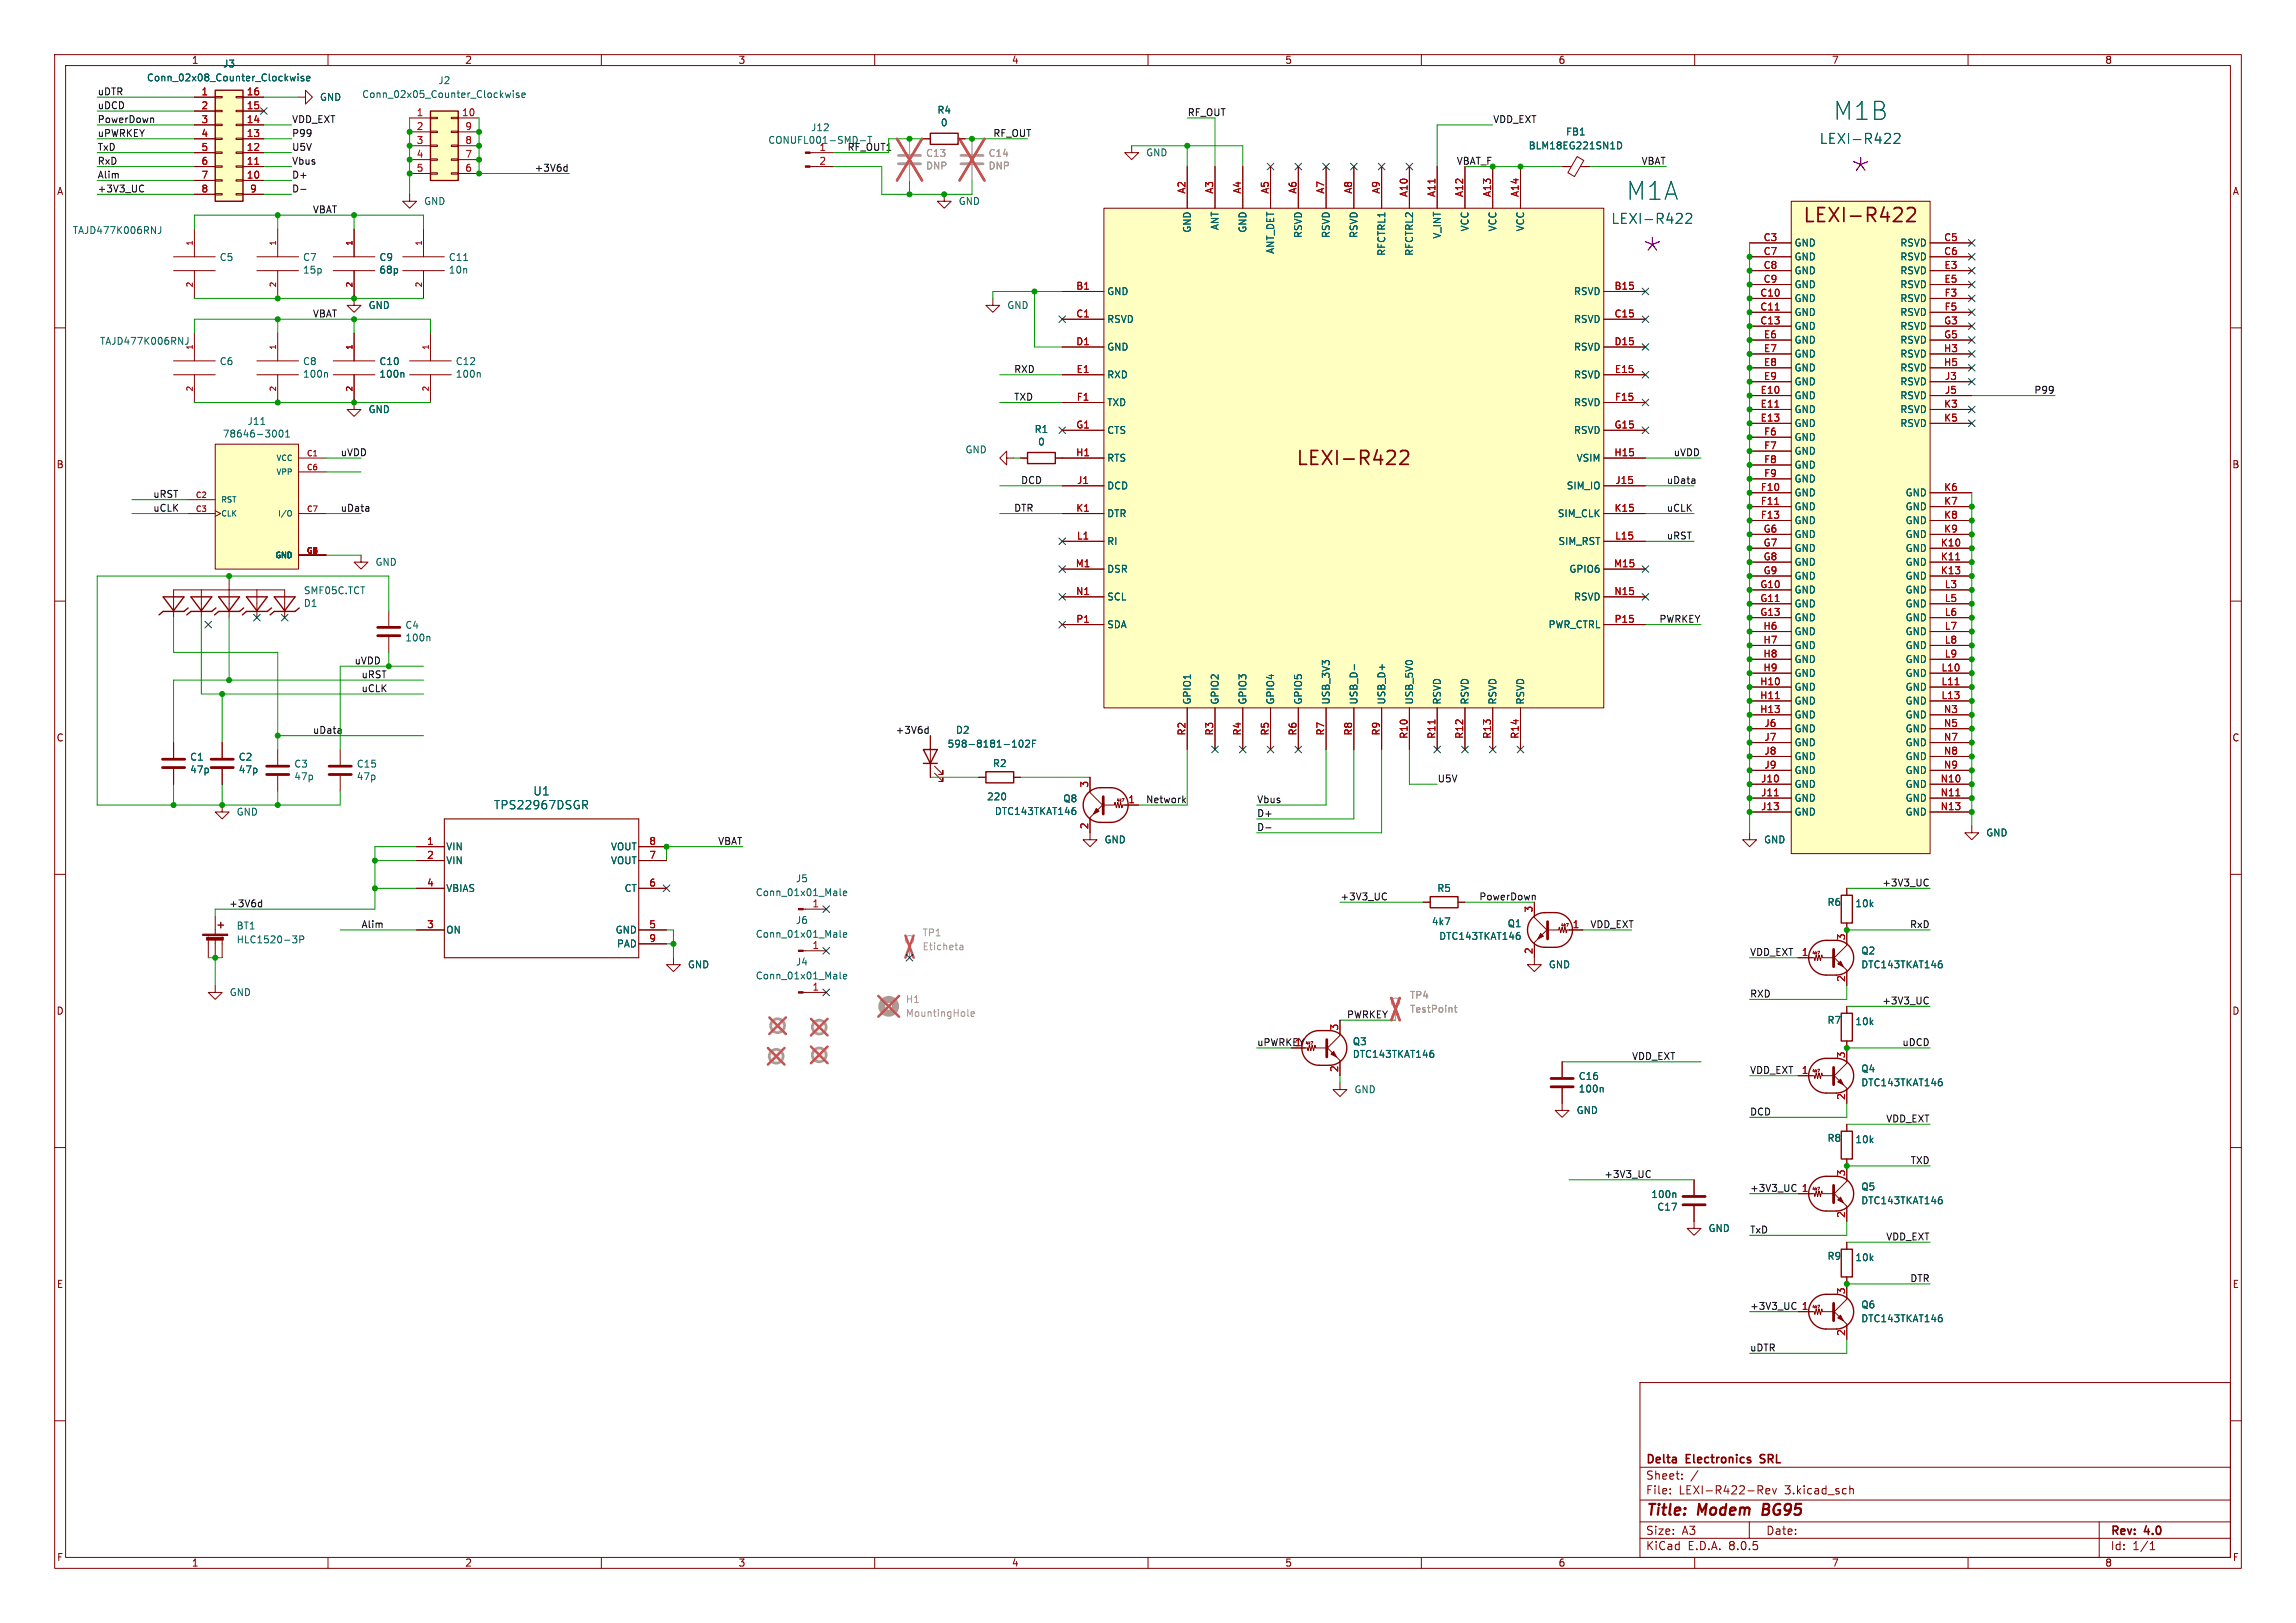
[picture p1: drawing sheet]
<svg xmlns="http://www.w3.org/2000/svg" width="420mm" height="297mm" viewBox="0 0 420 297" stroke-linecap="round" stroke-linejoin="round" font-family="sans-serif">
<defs><g id="words">
<g font-size="7.6" fill="#840084">
<text x="338.6" y="34.7">*</text>
<text x="300.5" y="49.4">*</text>
</g>
<g font-size="4.6" fill="#006464">
<text x="335.4" y="22.2">M1B</text>
<text x="297.5" y="36.8">M1A</text>
</g>
<g font-size="3.5" fill="#840000">
<text x="329.7" y="41.1">LEXI-R422</text>
<text x="237" y="85.6">LEXI-R422</text>
</g>
<g font-size="2.8" fill="#840000">
<text x="301" y="277.9">Title:</text>
<text x="310.6" y="277.9">Modem</text>
<text x="323.3" y="277.9">BG95</text>
</g>
<g font-size="2.5" fill="#006464">
<text x="332.8" y="26.5">LEXI-R422</text>
<text x="294.7" y="41.2">LEXI-R422</text>
</g>
<g font-size="2.1" fill="#006464">
<text x="90.3" y="148.3">TPS22967DSGR</text>
<text x="97.5" y="145.8">U1</text>
</g>
<g font-size="2.1" fill="#840000">
<text x="301" y="268.2">Delta</text>
<text x="308.5" y="268.2">Electronics</text>
<text x="322.7" y="268.2">SRL</text>
<text x="301" y="273.7">File:</text>
<text x="301" y="271">Sheet:</text>
<text x="307.1" y="273.7">LEXI-R422-Rev</text>
<text x="326.5" y="273.7">3.kicad_sch</text>
<text x="301" y="281.1">Size:</text>
<text x="307.6" y="281.1">A3</text>
<text x="323" y="281.1">Date:</text>
<text x="386" y="281.3">Rev:</text>
<text x="392.4" y="281.3">4.0</text>
<text x="301" y="283.9">KiCad</text>
<text x="308.7" y="283.9">E.D.A.</text>
<text x="316.3" y="283.9">8.0.5</text>
<text x="386" y="283.9">Id:</text>
<text x="390.1" y="283.9">1/1</text>
</g>
<g font-size="1.8" fill="#840000">
<text x="35" y="11.9">1</text>
<text x="85" y="11.9">2</text>
<text x="135" y="11.9">3</text>
<text x="185" y="11.9">4</text>
<text x="235" y="11.9">5</text>
<text x="285" y="11.9">6</text>
<text x="335" y="11.9">7</text>
<text x="385" y="11.9">8</text>
<text x="10.3" y="35.9">A</text>
<text x="408.3" y="35.9">A</text>
<text x="10.3" y="85.9">B</text>
<text x="408.2" y="85.9">B</text>
<text x="10.3" y="135.9">C</text>
<text x="408.2" y="135.9">C</text>
<text x="10.3" y="185.9">D</text>
<text x="408.2" y="185.9">D</text>
<text x="229.9" y="191.5">uPWRKEY</text>
<text x="10.3" y="235.9">E</text>
<text x="408.3" y="235.9">E</text>
<text x="10.3" y="285.9">F</text>
<text x="35" y="286.9">1</text>
<text x="85" y="286.9">2</text>
<text x="135" y="286.9">3</text>
<text x="185" y="286.9">4</text>
<text x="235" y="286.9">5</text>
<text x="285" y="286.9">6</text>
<text x="335" y="286.9">7</text>
<text x="385" y="286.9">8</text>
<text x="408.3" y="285.9">F</text>
</g>
<g font-size="1.8" fill="#0f0f0f">
<text x="17.8" y="17.5">uDTR</text>
<text x="17.8" y="22.6">PowerDown</text>
<text x="17.8" y="20.1">uDCD</text>
<text x="53.3" y="22.6">VDD_EXT</text>
<text x="217.2" y="21.3">RF_OUT</text>
<text x="273" y="22.6">VDD_EXT</text>
<text x="17.8" y="27.7">TxD</text>
<text x="17.8" y="25.1">uPWRKEY</text>
<text x="53.3" y="27.7">U5V</text>
<text x="53.3" y="25.1">P99</text>
<text x="154.9" y="27.7">RF_OUT1</text>
<text x="181.6" y="25.1">RF_OUT</text>
<text x="17.8" y="35.3">+3V3_UC</text>
<text x="17.8" y="30.2">RxD</text>
<text x="17.8" y="32.8">Alim</text>
<text x="53.3" y="32.8">D+</text>
<text x="53.3" y="35.3">D-</text>
<text x="53.3" y="30.2">Vbus</text>
<text x="97.7" y="31.5">+3V6d</text>
<text x="300.2" y="30.2">VBAT</text>
<text x="57.1" y="39.1">VBAT</text>
<text x="57.1" y="58.2">VBAT</text>
<text x="185.4" y="68.3">RXD</text>
<text x="185.4" y="73.4">TXD</text>
<text x="372" y="72.1">P99</text>
<text x="62.2" y="83.6">uVDD</text>
<text x="306.1" y="83.6">uVDD</text>
<text x="186.7" y="88.6">DCD</text>
<text x="304.8" y="88.6">uData</text>
<text x="27.9" y="93.7">uCLK</text>
<text x="27.9" y="91.2">uRST</text>
<text x="62.2" y="93.7">uData</text>
<text x="185.4" y="93.7">DTR</text>
<text x="304.8" y="93.7">uCLK</text>
<text x="304.8" y="98.8">uRST</text>
<text x="303.4" y="114">PWRKEY</text>
<text x="64.8" y="121.7">uVDD</text>
<text x="66" y="124.2">uRST</text>
<text x="66" y="126.7">uCLK</text>
<text x="57.1" y="134.4">uData</text>
<text x="163.7" y="134.4">+3V6d</text>
<text x="262.9" y="143.2">U5V</text>
<text x="209.5" y="147.1">Network</text>
<text x="229.9" y="147.1">Vbus</text>
<text x="229.9" y="149.6">D+</text>
<text x="131.3" y="154.7">VBAT</text>
<text x="229.9" y="152.1">D-</text>
<text x="41.8" y="166.1">+3V6d</text>
<text x="245.1" y="164.8">+3V3_UC</text>
<text x="270.5" y="164.8">PowerDown</text>
<text x="344.2" y="162.3">+3V3_UC</text>
<text x="66" y="169.9">Alim</text>
<text x="290.8" y="169.9">VDD_EXT</text>
<text x="349.3" y="169.9">RxD</text>
<text x="320" y="175">VDD_EXT</text>
<text x="320" y="182.6">RXD</text>
<text x="344.2" y="183.9">+3V3_UC</text>
<text x="246.3" y="186.4">PWRKEY</text>
<text x="347.9" y="191.5">uDCD</text>
<text x="298.4" y="194">VDD_EXT</text>
<text x="320" y="196.6">VDD_EXT</text>
<text x="320" y="204.2">DCD</text>
<text x="344.9" y="205.5">VDD_EXT</text>
<text x="293.4" y="215.6">+3V3_UC</text>
<text x="349.4" y="213.1">TXD</text>
<text x="320" y="218.2">+3V3_UC</text>
<text x="320" y="225.8">TxD</text>
<text x="344.9" y="227.1">VDD_EXT</text>
<text x="320" y="239.8">+3V3_UC</text>
<text x="349.3" y="234.7">DTR</text>
<text x="320" y="247.4">uDTR</text>
</g>
<g font-size="1.8" fill="#006464">
<text x="26.8" y="15.1">Conn_02x08_Counter_Clockwise</text>
<text x="40.7" y="12.5">J3</text>
<text x="80.1" y="15.6">J2</text>
<text x="58.4" y="18.6">GND</text>
<text x="66.2" y="18.1">Conn_02x05_Counter_Clockwise</text>
<text x="171.4" y="21">R4</text>
<text x="172" y="23.3">0</text>
<text x="140.4" y="26.5">CONUFL001-SMD-T</text>
<text x="148.3" y="24.2">J12</text>
<text x="149.8" y="27.7">1</text>
<text x="209.6" y="28.8">GND</text>
<text x="279.5" y="27.5">BLM18EG221SN1D</text>
<text x="286.4" y="25">FB1</text>
<text x="77.5" y="37.7">GND</text>
<text x="175.3" y="37.7">GND</text>
<text x="13.2" y="43">TAJD477K006RNJ</text>
<text x="40.1" y="48">C5</text>
<text x="55.3" y="48">C7</text>
<text x="69.3" y="48">C9</text>
<text x="82" y="48">C11</text>
<text x="218" y="42.7" transform="rotate(-90 218 42.7)">GND</text>
<text x="223.1" y="42.2" transform="rotate(-90 223.1 42.2)">ANT</text>
<text x="228.2" y="42.7" transform="rotate(-90 228.2 42.7)">GND</text>
<text x="233.3" y="46.6" transform="rotate(-90 233.3 46.6)">ANT_DET</text>
<text x="238.4" y="43.6" transform="rotate(-90 238.4 43.6)">RSVD</text>
<text x="243.4" y="43.6" transform="rotate(-90 243.4 43.6)">RSVD</text>
<text x="248.5" y="43.6" transform="rotate(-90 248.5 43.6)">RSVD</text>
<text x="253.6" y="46.9" transform="rotate(-90 253.6 46.9)">RFCTRL1</text>
<text x="258.7" y="46.9" transform="rotate(-90 258.7 46.9)">RFCTRL2</text>
<text x="263.8" y="43.8" transform="rotate(-90 263.8 43.8)">V_INT</text>
<text x="268.8" y="42.4" transform="rotate(-90 268.8 42.4)">VCC</text>
<text x="273.9" y="42.4" transform="rotate(-90 273.9 42.4)">VCC</text>
<text x="279" y="42.4" transform="rotate(-90 279 42.4)">VCC</text>
<text x="328.2" y="45.3">GND</text>
<text x="328.2" y="47.9">GND</text>
<text x="347.5" y="45.3">RSVD</text>
<text x="347.5" y="47.9">RSVD</text>
<text x="55.3" y="50.3">15p</text>
<text x="69.3" y="50.3">68p</text>
<text x="82" y="50.3">10n</text>
<text x="328.2" y="50.4">GND</text>
<text x="328.2" y="52.9">GND</text>
<text x="347.5" y="50.4">RSVD</text>
<text x="347.5" y="52.9">RSVD</text>
<text x="67.3" y="56.7">GND</text>
<text x="184.2" y="56.7">GND</text>
<text x="202.4" y="54.2">GND</text>
<text x="202.4" y="59.3">RSVD</text>
<text x="287.8" y="54.2">RSVD</text>
<text x="287.8" y="59.3">RSVD</text>
<text x="328.2" y="55.5">GND</text>
<text x="328.2" y="58">GND</text>
<text x="347.5" y="55.5">RSVD</text>
<text x="347.5" y="58">RSVD</text>
<text x="18.2" y="63.3">TAJD477K006RNJ</text>
<text x="202.4" y="64.4">GND</text>
<text x="287.8" y="64.4">RSVD</text>
<text x="328.2" y="60.6">GND</text>
<text x="328.2" y="63.1">GND</text>
<text x="328.2" y="65.6">GND</text>
<text x="347.5" y="60.6">RSVD</text>
<text x="347.5" y="63.1">RSVD</text>
<text x="347.5" y="65.6">RSVD</text>
<text x="40.1" y="67">C6</text>
<text x="55.3" y="67">C8</text>
<text x="55.3" y="69.3">100n</text>
<text x="69.3" y="69.3">100n</text>
<text x="69.3" y="67">C10</text>
<text x="83.3" y="69.3">100n</text>
<text x="83.3" y="67">C12</text>
<text x="202.4" y="69.4">RXD</text>
<text x="287.8" y="69.4">RSVD</text>
<text x="328.2" y="68.2">GND</text>
<text x="328.2" y="70.7">GND</text>
<text x="347.5" y="68.2">RSVD</text>
<text x="347.5" y="70.7">RSVD</text>
<text x="45.2" y="78">J11</text>
<text x="67.3" y="75.8">GND</text>
<text x="202.4" y="74.5">TXD</text>
<text x="287.8" y="74.5">RSVD</text>
<text x="328.2" y="73.3">GND</text>
<text x="328.2" y="75.8">GND</text>
<text x="347.5" y="73.3">RSVD</text>
<text x="347.5" y="75.8">RSVD</text>
<text x="40.7" y="80.3">78646-3001</text>
<text x="176.5" y="83.2">GND</text>
<text x="189.2" y="79.4">R1</text>
<text x="189.8" y="81.7">0</text>
<text x="202.4" y="79.6">CTS</text>
<text x="287.8" y="79.6">RSVD</text>
<text x="328.2" y="78.3">GND</text>
<text x="328.2" y="80.9">GND</text>
<text x="328.2" y="83.4">GND</text>
<text x="347.5" y="78.3">RSVD</text>
<text x="202.4" y="84.7">RTS</text>
<text x="202.4" y="89.8">DCD</text>
<text x="286.5" y="89.8">SIM_IO</text>
<text x="288.3" y="84.7">VSIM</text>
<text x="328.2" y="86">GND</text>
<text x="328.2" y="88.5">GND</text>
<text x="202.4" y="94.8">DTR</text>
<text x="284.9" y="94.8">SIM_CLK</text>
<text x="328.2" y="91">GND</text>
<text x="328.2" y="93.6">GND</text>
<text x="348.5" y="91">GND</text>
<text x="348.5" y="93.6">GND</text>
<text x="202.4" y="99.9">RI</text>
<text x="285" y="99.9">SIM_RST</text>
<text x="328.2" y="96.1">GND</text>
<text x="328.2" y="98.7">GND</text>
<text x="328.2" y="101.2">GND</text>
<text x="348.5" y="101.2">GND</text>
<text x="348.5" y="96.1">GND</text>
<text x="348.5" y="98.7">GND</text>
<text x="68.6" y="103.7">GND</text>
<text x="202.4" y="105">DSR</text>
<text x="287" y="105">GPIO6</text>
<text x="328.2" y="103.7">GND</text>
<text x="328.2" y="106.3">GND</text>
<text x="348.5" y="103.7">GND</text>
<text x="348.5" y="106.3">GND</text>
<text x="55.5" y="111.3">D1</text>
<text x="55.5" y="108.9">SMF05C.TCT</text>
<text x="202.4" y="110.1">SCL</text>
<text x="287.8" y="110.1">RSVD</text>
<text x="328.2" y="108.8">GND</text>
<text x="328.2" y="111.4">GND</text>
<text x="328.2" y="113.9">GND</text>
<text x="348.5" y="108.8">GND</text>
<text x="348.5" y="111.4">GND</text>
<text x="348.5" y="113.9">GND</text>
<text x="74.1" y="115.3">C4</text>
<text x="74.1" y="117.6">100n</text>
<text x="202.4" y="115.2">SDA</text>
<text x="283.2" y="115.2">PWR_CTRL</text>
<text x="328.2" y="116.4">GND</text>
<text x="328.2" y="119">GND</text>
<text x="348.5" y="116.4">GND</text>
<text x="348.5" y="119">GND</text>
<text x="328.2" y="121.5">GND</text>
<text x="328.2" y="124.1">GND</text>
<text x="348.5" y="124.1">GND</text>
<text x="348.5" y="121.5">GND</text>
<text x="218" y="129" transform="rotate(-90 218 129)">GPIO1</text>
<text x="223.1" y="129" transform="rotate(-90 223.1 129)">GPIO2</text>
<text x="228.2" y="129" transform="rotate(-90 228.2 129)">GPIO3</text>
<text x="233.3" y="129" transform="rotate(-90 233.3 129)">GPIO4</text>
<text x="238.4" y="129" transform="rotate(-90 238.4 129)">GPIO5</text>
<text x="243.4" y="129" transform="rotate(-90 243.4 129)">USB_3V3</text>
<text x="248.5" y="129" transform="rotate(-90 248.5 129)">USB_D-</text>
<text x="253.6" y="129" transform="rotate(-90 253.6 129)">USB_D+</text>
<text x="258.7" y="129" transform="rotate(-90 258.7 129)">USB_5V0</text>
<text x="263.8" y="129" transform="rotate(-90 263.8 129)">RSVD</text>
<text x="268.8" y="129" transform="rotate(-90 268.8 129)">RSVD</text>
<text x="273.9" y="129" transform="rotate(-90 273.9 129)">RSVD</text>
<text x="279" y="129" transform="rotate(-90 279 129)">RSVD</text>
<text x="328.2" y="126.6">GND</text>
<text x="328.2" y="129.1">GND</text>
<text x="328.2" y="131.7">GND</text>
<text x="348.5" y="126.6">GND</text>
<text x="348.5" y="129.1">GND</text>
<text x="348.5" y="131.7">GND</text>
<text x="173.2" y="137">598-8181-102F</text>
<text x="174.8" y="134.5">D2</text>
<text x="328.2" y="134.2">GND</text>
<text x="328.2" y="136.8">GND</text>
<text x="348.5" y="134.2">GND</text>
<text x="348.5" y="136.8">GND</text>
<text x="34.7" y="139.4">C1</text>
<text x="34.7" y="141.7">47p</text>
<text x="43.6" y="139.4">C2</text>
<text x="43.6" y="141.7">47p</text>
<text x="53.7" y="140.7">C3</text>
<text x="53.7" y="143">47p</text>
<text x="65.2" y="140.7">C15</text>
<text x="65.2" y="143">47p</text>
<text x="181.5" y="140.6">R2</text>
<text x="328.2" y="139.3">GND</text>
<text x="328.2" y="141.8">GND</text>
<text x="348.5" y="139.3">GND</text>
<text x="348.5" y="141.8">GND</text>
<text x="43.2" y="149.5">GND</text>
<text x="180.5" y="146.7">220</text>
<text x="181.9" y="149.3">DTC143TKAT146</text>
<text x="194.4" y="147">Q8</text>
<text x="328.2" y="144.4">GND</text>
<text x="328.2" y="146.9">GND</text>
<text x="328.2" y="149.5">GND</text>
<text x="348.5" y="144.4">GND</text>
<text x="348.5" y="146.9">GND</text>
<text x="348.5" y="149.5">GND</text>
<text x="81.5" y="155.8">VIN</text>
<text x="111.7" y="155.8">VOUT</text>
<text x="201.9" y="154.5">GND</text>
<text x="322.6" y="154.5">GND</text>
<text x="363.2" y="153.3">GND</text>
<text x="81.5" y="158.3">VIN</text>
<text x="111.7" y="158.3">VOUT</text>
<text x="145.5" y="161.6">J5</text>
<text x="81.5" y="163.4">VBIAS</text>
<text x="114.1" y="163.4">CT</text>
<text x="138.1" y="164.2">Conn_01x01_Male</text>
<text x="262.8" y="163.4">R5</text>
<text x="334.2" y="166">R6</text>
<text x="339.3" y="166.2">10k</text>
<text x="43.2" y="170.3">BT1</text>
<text x="43.2" y="172.8">HLC1520-3P</text>
<text x="81.5" y="171">ON</text>
<text x="112.5" y="171">GND</text>
<text x="112.8" y="173.6">PAD</text>
<text x="138.1" y="171.8">Conn_01x01_Male</text>
<text x="145.5" y="169.3">J6</text>
<text x="261.8" y="169.5">4k7</text>
<text x="263.2" y="172.2">DTC143TKAT146</text>
<text x="275.7" y="169.9">Q1</text>
<text x="125.7" y="177.4">GND</text>
<text x="138.1" y="179.4">Conn_01x01_Male</text>
<text x="145.5" y="176.9">J4</text>
<text x="283.2" y="177.4">GND</text>
<text x="340.4" y="174.9">Q2</text>
<text x="340.4" y="177.4">DTC143TKAT146</text>
<text x="41.9" y="182.5">GND</text>
<text x="247.4" y="191.5">Q3</text>
<text x="334.2" y="187.6">R7</text>
<text x="339.3" y="187.8">10k</text>
<text x="247.4" y="193.8">DTC143TKAT146</text>
<text x="288.7" y="197.8">C16</text>
<text x="340.4" y="196.4">Q4</text>
<text x="247.7" y="200.3">GND</text>
<text x="288.7" y="200.1">100n</text>
<text x="340.4" y="199">DTC143TKAT146</text>
<text x="288.3" y="204.1">GND</text>
<text x="334.2" y="209.1">R8</text>
<text x="339.3" y="209.4">10k</text>
<text x="302" y="219.4">100n</text>
<text x="303.1" y="221.7">C17</text>
<text x="340.4" y="218">Q5</text>
<text x="340.4" y="220.6">DTC143TKAT146</text>
<text x="312.4" y="225.7">GND</text>
<text x="334.2" y="230.7">R9</text>
<text x="339.3" y="231">10k</text>
<text x="340.4" y="239.6">Q6</text>
<text x="340.4" y="242.2">DTC143TKAT146</text>
</g>
<g font-size="1.8" fill="#a90000">
<text x="36.8" y="17.5">1</text>
<text x="45" y="17.5">16</text>
<text x="36.8" y="20.1">2</text>
<text x="36.8" y="22.6">3</text>
<text x="45" y="22.6">14</text>
<text x="45" y="20.1">15</text>
<text x="76.1" y="21.3">1</text>
<text x="76.1" y="23.9">2</text>
<text x="84.4" y="21.3">10</text>
<text x="85" y="23.9">9</text>
<text x="36.8" y="25.1">4</text>
<text x="36.8" y="27.7">5</text>
<text x="45" y="27.7">12</text>
<text x="45" y="25.1">13</text>
<text x="76.1" y="26.4">3</text>
<text x="76.1" y="29">4</text>
<text x="85" y="29">7</text>
<text x="85" y="26.4">8</text>
<text x="36.8" y="30.2">6</text>
<text x="36.8" y="32.8">7</text>
<text x="36.8" y="35.3">8</text>
<text x="45" y="32.8">10</text>
<text x="45" y="30.2">11</text>
<text x="45.6" y="35.3">9</text>
<text x="76.1" y="31.5">5</text>
<text x="85" y="31.5">6</text>
<text x="149.8" y="30.2">2</text>
<text x="216.9" y="35.5" transform="rotate(-90 216.9 35.5)">A2</text>
<text x="222" y="35.5" transform="rotate(-90 222 35.5)">A3</text>
<text x="227.1" y="35.5" transform="rotate(-90 227.1 35.5)">A4</text>
<text x="232.2" y="35.5" transform="rotate(-90 232.2 35.5)">A5</text>
<text x="237.2" y="35.5" transform="rotate(-90 237.2 35.5)">A6</text>
<text x="242.3" y="35.5" transform="rotate(-90 242.3 35.5)">A7</text>
<text x="247.4" y="35.5" transform="rotate(-90 247.4 35.5)">A8</text>
<text x="252.5" y="35.5" transform="rotate(-90 252.5 35.5)">A9</text>
<text x="257.6" y="36.1" transform="rotate(-90 257.6 36.1)">A10</text>
<text x="262.6" y="36.1" transform="rotate(-90 262.6 36.1)">A11</text>
<text x="267.7" y="36.1" transform="rotate(-90 267.7 36.1)">A12</text>
<text x="272.8" y="36.1" transform="rotate(-90 272.8 36.1)">A13</text>
<text x="277.9" y="36.1" transform="rotate(-90 277.9 36.1)">A14</text>
<text x="322.5" y="44.2">C3</text>
<text x="322.5" y="46.7">C7</text>
<text x="355.5" y="44.2">C5</text>
<text x="355.5" y="46.7">C6</text>
<text x="196.8" y="53.1">B1</text>
<text x="295.2" y="53.1">B15</text>
<text x="322.5" y="49.3">C8</text>
<text x="322.5" y="51.8">C9</text>
<text x="355.6" y="49.3">E3</text>
<text x="355.6" y="51.8">E5</text>
<text x="196.8" y="58.2">C1</text>
<text x="295.2" y="58.2">C15</text>
<text x="321.9" y="54.4">C10</text>
<text x="321.9" y="56.9">C11</text>
<text x="321.9" y="59.4">C13</text>
<text x="355.5" y="59.4">G3</text>
<text x="355.6" y="54.4">F3</text>
<text x="355.6" y="56.9">F5</text>
<text x="196.8" y="63.2">D1</text>
<text x="295.2" y="63.2">D15</text>
<text x="322.6" y="62">E6</text>
<text x="322.6" y="64.5">E7</text>
<text x="355.5" y="64.5">H3</text>
<text x="355.5" y="62">G5</text>
<text x="196.8" y="68.3">E1</text>
<text x="295.3" y="68.3">E15</text>
<text x="322.6" y="67.1">E8</text>
<text x="322.6" y="69.6">E9</text>
<text x="355.5" y="67.1">H5</text>
<text x="355.7" y="69.6">J3</text>
<text x="196.9" y="73.4">F1</text>
<text x="295.3" y="73.4">F15</text>
<text x="322" y="72.1">E10</text>
<text x="322" y="74.7">E11</text>
<text x="322" y="77.2">E13</text>
<text x="355.5" y="74.7">K3</text>
<text x="355.5" y="77.2">K5</text>
<text x="355.7" y="72.1">J5</text>
<text x="196.7" y="83.6">H1</text>
<text x="196.8" y="78.5">G1</text>
<text x="295.2" y="83.6">H15</text>
<text x="295.2" y="78.5">G15</text>
<text x="322.6" y="79.8">F6</text>
<text x="322.6" y="82.3">F7</text>
<text x="196.9" y="88.6">J1</text>
<text x="295.4" y="88.6">J15</text>
<text x="322" y="89.9">F10</text>
<text x="322.6" y="84.8">F8</text>
<text x="322.6" y="87.4">F9</text>
<text x="355.5" y="89.9">K6</text>
<text x="196.8" y="93.7">K1</text>
<text x="295.2" y="93.7">K15</text>
<text x="322" y="92.5">F11</text>
<text x="322" y="95">F13</text>
<text x="355.5" y="92.5">K7</text>
<text x="355.5" y="95">K8</text>
<text x="196.9" y="98.8">L1</text>
<text x="295.4" y="98.8">L15</text>
<text x="322.5" y="97.5">G6</text>
<text x="322.5" y="100.1">G7</text>
<text x="354.9" y="100.1">K10</text>
<text x="355.5" y="97.5">K9</text>
<text x="196.7" y="103.9">M1</text>
<text x="295.1" y="103.9">M15</text>
<text x="321.9" y="107.7">G10</text>
<text x="322.5" y="102.6">G8</text>
<text x="322.5" y="105.2">G9</text>
<text x="354.9" y="102.6">K11</text>
<text x="354.9" y="105.2">K13</text>
<text x="355.7" y="107.7">L3</text>
<text x="196.7" y="109">N1</text>
<text x="295.2" y="109">N15</text>
<text x="321.9" y="110.2">G11</text>
<text x="321.9" y="112.8">G13</text>
<text x="355.7" y="110.2">L5</text>
<text x="355.7" y="112.8">L6</text>
<text x="196.8" y="114">P1</text>
<text x="295.2" y="114">P15</text>
<text x="322.5" y="115.3">H6</text>
<text x="322.5" y="117.9">H7</text>
<text x="355.7" y="115.3">L7</text>
<text x="355.7" y="117.9">L8</text>
<text x="321.9" y="125.5">H10</text>
<text x="322.5" y="120.4">H8</text>
<text x="322.5" y="122.9">H9</text>
<text x="355" y="122.9">L10</text>
<text x="355" y="125.5">L11</text>
<text x="355.7" y="120.4">L9</text>
<text x="321.9" y="128">H11</text>
<text x="321.9" y="130.6">H13</text>
<text x="355" y="128">L13</text>
<text x="355.5" y="130.6">N3</text>
<text x="216.9" y="134.7" transform="rotate(-90 216.9 134.7)">R2</text>
<text x="222" y="134.7" transform="rotate(-90 222 134.7)">R3</text>
<text x="227.1" y="134.7" transform="rotate(-90 227.1 134.7)">R4</text>
<text x="232.2" y="134.7" transform="rotate(-90 232.2 134.7)">R5</text>
<text x="237.2" y="134.7" transform="rotate(-90 237.2 134.7)">R6</text>
<text x="242.3" y="134.7" transform="rotate(-90 242.3 134.7)">R7</text>
<text x="247.4" y="134.7" transform="rotate(-90 247.4 134.7)">R8</text>
<text x="252.5" y="134.7" transform="rotate(-90 252.5 134.7)">R9</text>
<text x="257.6" y="135.3" transform="rotate(-90 257.6 135.3)">R10</text>
<text x="262.6" y="135.3" transform="rotate(-90 262.6 135.3)">R11</text>
<text x="267.7" y="135.3" transform="rotate(-90 267.7 135.3)">R12</text>
<text x="272.8" y="135.3" transform="rotate(-90 272.8 135.3)">R13</text>
<text x="277.9" y="135.3" transform="rotate(-90 277.9 135.3)">R14</text>
<text x="322.7" y="133.1">J6</text>
<text x="322.7" y="135.6">J7</text>
<text x="355.5" y="133.1">N5</text>
<text x="355.5" y="135.6">N7</text>
<text x="322.1" y="143.3">J10</text>
<text x="322.7" y="138.2">J8</text>
<text x="322.7" y="140.7">J9</text>
<text x="354.9" y="143.3">N10</text>
<text x="355.5" y="138.2">N8</text>
<text x="355.5" y="140.7">N9</text>
<text x="199.1" y="144.2" transform="rotate(-90 199.1 144.2)">3</text>
<text x="206.3" y="147.1">1</text>
<text x="322.1" y="145.8">J11</text>
<text x="322.1" y="148.3">J13</text>
<text x="354.9" y="145.8">N11</text>
<text x="354.9" y="148.3">N13</text>
<text x="78" y="154.7">1</text>
<text x="118.7" y="154.7">8</text>
<text x="199.1" y="151.8" transform="rotate(-90 199.1 151.8)">2</text>
<text x="78" y="157.2">2</text>
<text x="118.7" y="157.2">7</text>
<text x="78" y="162.3">4</text>
<text x="118.7" y="162.3">6</text>
<text x="148.5" y="166.1">1</text>
<text x="280.4" y="167.1" transform="rotate(-90 280.4 167.1)">3</text>
<text x="78" y="169.9">3</text>
<text x="118.7" y="169.9">5</text>
<text x="118.7" y="172.5">9</text>
<text x="148.5" y="173.7">1</text>
<text x="287.6" y="169.9">1</text>
<text x="337.6" y="172.2" transform="rotate(-90 337.6 172.2)">3</text>
<text x="280.4" y="174.7" transform="rotate(-90 280.4 174.7)">2</text>
<text x="329.5" y="175">1</text>
<text x="337.6" y="179.8" transform="rotate(-90 337.6 179.8)">2</text>
<text x="148.5" y="181.4">1</text>
<text x="236.8" y="191.5">1</text>
<text x="244.9" y="188.7" transform="rotate(-90 244.9 188.7)">3</text>
<text x="244.9" y="196.3" transform="rotate(-90 244.9 196.3)">2</text>
<text x="329.5" y="196.6">1</text>
<text x="337.6" y="193.7" transform="rotate(-90 337.6 193.7)">3</text>
<text x="337.6" y="201.4" transform="rotate(-90 337.6 201.4)">2</text>
<text x="337.6" y="215.3" transform="rotate(-90 337.6 215.3)">3</text>
<text x="329.5" y="218.2">1</text>
<text x="337.6" y="223" transform="rotate(-90 337.6 223)">2</text>
<text x="329.5" y="239.8">1</text>
<text x="337.6" y="236.9" transform="rotate(-90 337.6 236.9)">3</text>
<text x="337.6" y="244.5" transform="rotate(-90 337.6 244.5)">2</text>
</g>
<g font-size="1.8" fill="#989898">
<text x="169.3" y="28.9">C13</text>
<text x="180.7" y="28.9">C14</text>
<text x="169.3" y="31.2">DNP</text>
<text x="180.7" y="31.2">DNP</text>
<text x="168.7" y="171.6">TP1</text>
<text x="168.7" y="174.1">Eticheta</text>
<text x="165.6" y="183.7">H1</text>
<text x="257.8" y="183">TP4</text>
<text x="257.8" y="185.5">TestPoint</text>
<text x="165.6" y="186.3">MountingHole</text>
</g>
<text font-size="1.8" fill="#009600" x="266.4" y="30.2">VBAT_F</text>
<g font-size="1.4" fill="#a90000">
<text x="35.3" y="45.1" transform="rotate(-90 35.3 45.1)">1</text>
<text x="50.5" y="45.1" transform="rotate(-90 50.5 45.1)">1</text>
<text x="64.5" y="45.1" transform="rotate(-90 64.5 45.1)">1</text>
<text x="77.2" y="45.1" transform="rotate(-90 77.2 45.1)">1</text>
<text x="35.3" y="52.7" transform="rotate(-90 35.3 52.7)">2</text>
<text x="50.5" y="52.7" transform="rotate(-90 50.5 52.7)">2</text>
<text x="64.5" y="52.7" transform="rotate(-90 64.5 52.7)">2</text>
<text x="77.2" y="52.7" transform="rotate(-90 77.2 52.7)">2</text>
<text x="35.3" y="64.1" transform="rotate(-90 35.3 64.1)">1</text>
<text x="50.5" y="64.1" transform="rotate(-90 50.5 64.1)">1</text>
<text x="64.5" y="64.1" transform="rotate(-90 64.5 64.1)">1</text>
<text x="78.5" y="64.1" transform="rotate(-90 78.5 64.1)">1</text>
<text x="35.3" y="71.7" transform="rotate(-90 35.3 71.7)">2</text>
<text x="50.5" y="71.7" transform="rotate(-90 50.5 71.7)">2</text>
<text x="64.5" y="71.7" transform="rotate(-90 64.5 71.7)">2</text>
<text x="78.5" y="71.7" transform="rotate(-90 78.5 71.7)">2</text>
<text x="56" y="83.6">C1</text>
<text x="56" y="86.1">C6</text>
<text x="35.7" y="91.2">C2</text>
<text x="35.7" y="93.7">C3</text>
<text x="56" y="93.7">C7</text>
<text x="56" y="101.3">G1</text>
<text x="57.1" y="101.3">2</text>
</g>
<g font-size="1.4" fill="#006464">
<text x="50.4" y="84.6">VCC</text>
<text x="50.4" y="87.1">VPP</text>
<text x="40.4" y="92.2">RST</text>
<text x="40.4" y="94.7">CLK</text>
<text x="50.7" y="94.7">I/O</text>
<text x="50.2" y="102.3">GND</text>
</g>
<g font-size=".7" fill="#840000">
<text x="204.1" y="146.9">4k7</text>
<text x="285.4" y="169.8">4k7</text>
<text x="331.4" y="174.9">4k7</text>
<text x="238.7" y="191.4">4k7</text>
<text x="331.4" y="196.4">4k7</text>
<text x="331.4" y="218">4k7</text>
<text x="331.4" y="239.6">4k7</text>
</g>
</g></defs>
<g fill="none" stroke="#840000" stroke-width=".18">
<path d="M10 10h400v277h-400zM12 12h396v273h-396zM60 10v2M110 10v2M160 10v2M210 10v2M260 10v2M310 10v2M360 10v2M10 60h2M181.6 54.6v1.3h-1.3l1.3 1.3 1.3-1.3h-1.3M408 60h2"/>
<path d="M10 110h2M408 110h2M10 160h2M408 160h2M10 210h2M408 210h2M10 260h2M300 253h108v32h-108zM408 260h2M300 278.5h108M300 274.5h108M300 268.5h108"/>
<path d="M305.5 273.2v.2M305.5 272.5v.1M307.7 270.5v.2M307.7 269.8v.1M310.6 269.1l-1.3 1.9M320 278.5v3M321.9 272.7l.5 .7M322.4 272v.5M323 272.9l.7-.2v-.2l-.5-.1-.2 .2 .1 .7h.6M324.2 272.4l.4 1 .3-1M338.4 272.5l.2-.1 .3 .1 .1 .9M338.4 271.9v1.5"/>
<path d="M384 278.5v6.5M60 285v2M110 285v2M160 285v2M210 285v2M260 285v2M300 281.5h108M310 285v2M360 285v2M393.3 283.6h.9M393.3 282.5l.4-.4v1.5"/>
</g>
<path d="M322.6 275.2l-.2 2h.7" fill="none" stroke="#840000" stroke-width=".4"/>
<path d="M322 267.6l.2 .1M322 266.3v.5" fill="none" stroke="#840000" stroke-width=".3"/>
<path d="M39.4 81.3h15.2v22.8h-15.2z" fill="#ffffc2"/>
<g fill="none" stroke="#840000" stroke-width=".18">
<path d="M285.7 30.5h1.7M288.5 28.7l1.2 .7-1.7 2.9-1.2-.7zM289.1 30.5h1.7M61 49.5h7.6M61 47h7.6M64.8 41.9v5.1M64.8 49.5v5.1M73.7 49.5h7.6M73.7 47h7.6M77.5 41.9v5.1M77.5 49.5v5.1M34.3 91.4h5.1"/>
<path d="M34.3 94h5.1M39.4 81.3h15.2v22.8h-15.2zM39.4 93.5l1 .5-1 .5M54.6 83.8h5.1M54.6 94h5.1M54.6 86.4h5.1M54.6 101.6h5.1M62.2 137.2v2.8M40.6 147.3v1.3h-1.2l1.2 1.3 1.3-1.3h-1.3M62.2 142v2.8M123.2 175.3v1.2h-1.3l1.3 1.3 1.3-1.3h-1.3M146.9 166.4h4.2"/>
</g>
<path d="M295.9 26a.64 .64 0 0 1 .7 .6 .64 .64 0 0 1-.7 .6zM84.8 47.7h.7M47.7 77.7h.7M50.3 78.7a.79 .79 0 0 1 0 1.3M51.2 78.8l.1-.1a.68 .68 0 0 1 .5 .6 .68 .68 0 0 1-.5 .7l-.3-.5zM52.3 80h.7M52.3 79.1l.3-.4v1.3M52.9 93.4a.34 .34 0 0 1 .4 .4v.3a.34 .34 0 0 1-.4 .3M153.7 162.6v1.1l.2 .2M154.3 163.5l.6-.1-.1-.3h-.3l-.2 .1v.6h.5" fill="none" stroke="#006464" stroke-width=".18"/>
<g fill="#f0f0f0" stroke="#f0f0f0" stroke-width=".18">
<circle cx="142" cy="193.3" r="1.27"/>
<circle cx="142.2" cy="187.7" r="1.27"/>
<circle cx="149.9" cy="188" r="1.27"/>
</g>
<g fill="none" stroke="#a1a1a1" stroke-width=".51">
<circle cx="142" cy="193.3" r="1.27"/>
<circle cx="142.2" cy="187.7" r="1.27"/>
<circle cx="149.9" cy="188" r="1.27"/>
</g>
<path d="M165.6 171.2l1.5 4.1M167.1 171.2l-1.5 4.1M140.5 191.8l3 3M140.7 186.2l3.1 3M143.5 191.8l-3 3M143.8 186.2l-3.1 3M148.3 186.4l3.1 3.1M151.4 186.4l-3.1 3.1M160.7 182.2l3.8 3.9M164.5 182.2l-3.8 3.9" fill="none" stroke="#e65255" stroke-width=".46"/>
<circle cx="162.6" cy="184.1" r="1.27" fill="none" stroke="#a1a1a1" stroke-width="1.3"/>
<path d="M175.6 173h.5v.8M175.6 173.7h.5M176.1 173.3l-.5 .1M177 185.8l.2 .2M177.6 185.6l.6-.1v-.3h-.4l-.2 .1 .1 .6h.5" fill="none" stroke="#989898" stroke-width=".18"/>
<g fill="none" stroke="#a1a1a1" stroke-width=".18">
<path d="M166.4 172.7v2.6"/>
<circle cx="166.4" cy="172" r=".76"/>
</g>
<path d="M146 166.2h.9v.3h-.9z" fill="#840000" stroke="#840000" stroke-width=".18"/>
<path d="M60.2 141.7h4.1M60.2 140.2h4.1" fill="none" stroke="#840000" stroke-width=".51"/>
<path d="M327.7 36.8h25.4v119.4h-25.4z" fill="#ffffc2"/>
<path d="M327.7 36.8h25.4v119.4h-25.4z" fill="none" stroke="#800000" stroke-width=".18"/>
<path d="M348.9 38.2l.3-.2h.7a.69 .69 0 0 1 .3 1.1l-1.4 1.4h1.5" fill="none" stroke="#840000" stroke-width=".32"/>
<g fill="none" stroke="#840000" stroke-width=".18">
<path d="M168.9 25.4h1.3M175.3 25.4h1.2M207 26.7v1.2h-1.3l1.3 1.3 1.3-1.3h-1.3M31.7 47h7.7M31.7 49.5h7.7M35.6 41.9v5.1M35.6 49.5v5.1M320 54.6h7.7M320 57.2h7.7M320 59.7h7.7M320 44.5h7.7M320 47h7.7"/>
<path d="M320 49.5h7.7M320 52.1h7.7M353.1 54.6h7.6M353.1 57.2h7.6M353.1 59.7h7.6M353.1 44.5h7.6M353.1 47h7.6M353.1 49.5h7.6M353.1 52.1h7.6M31.7 68.6h7.7M31.7 66h7.7M35.6 61v5"/>
<path d="M35.6 68.6v5.1M320 72.4h7.7M320 74.9h7.7M320 77.5h7.7M320 62.2h7.7M320 64.8h7.7M320 67.3h7.7M320 69.9h7.7M353.1 72.4h7.6M353.1 74.9h7.6M353.1 77.5h7.6M353.1 62.2h7.6"/>
<path d="M353.1 64.8h7.6M353.1 67.3h7.6M353.1 69.9h7.6M320 90.2h7.7M320 92.7h7.7M320 95.3h7.7M320 80h7.7M320 82.6h7.7M320 85.1h7.7M320 87.6h7.7M320 97.8h7.7M353.1 90.2h7.6"/>
<path d="M353.1 92.7h7.6M353.1 95.3h7.6M353.1 97.8h7.6M66 101.6v1.3h-1.2l1.2 1.2 1.3-1.2h-1.3M320 108h7.7M320 110.5h7.7M320 113h7.7M320 100.3h7.7M320 102.9h7.7M320 105.4h7.7M320 115.6h7.7M320 118.1h7.7"/>
<path d="M353.1 108h7.6M353.1 110.5h7.6M353.1 113h7.6M353.1 100.3h7.6M353.1 102.9h7.6M353.1 105.4h7.6M353.1 115.6h7.6M353.1 118.1h7.6M31.7 135.9v2.8M50.8 137.2v2.8M320 125.7h7.7M320 128.3h7.7"/>
<path d="M320 130.8h7.7M320 120.7h7.7M320 123.2h7.7M320 133.4h7.7M320 135.9h7.7M320 138.4h7.7M353.1 125.7h7.6M353.1 128.3h7.6M353.1 130.8h7.6M353.1 120.7h7.6M353.1 123.2h7.6M353.1 133.4h7.6"/>
<path d="M353.1 135.9h7.6M353.1 138.4h7.6M31.7 140.7v2.8M50.8 142v2.8M320 152.4v1.3h-1.2l1.2 1.2 1.3-1.2h-1.3M320 143.5h7.7M320 146.1h7.7M320 148.6h7.7M320 141h7.7M353.1 143.5h7.6M353.1 146.1h7.6M353.1 148.6h7.6"/>
<path d="M353.1 141h7.6M39.4 180.3v1.3h-1.3l1.3 1.3 1.2-1.3h-1.2"/>
</g>
<path d="M324.7 56.7h.8M324.7 74.5h.7M324.6 92.3h.8M357.7 102.5h.8M324.8 127.9h.7M357.6 125.3h.8M324.6 145.6h.7M357.8 145.6h.7" fill="none" stroke="#a90000" stroke-width=".18"/>
<path d="M346.5 24.6l.3-.2 .6 .1a.49 .49 0 0 1 .1 .7l-1.1 1h1.1M29.4 41.5l-.1 1.1-.4 .1M34.4 61.7l-.1 1.1-.4 .2" fill="none" stroke="#006464" stroke-width=".18"/>
<path d="M29.7 138.9h4.1M29.7 140.5h4.1M48.8 141.7h4M48.8 140.2h4" fill="none" stroke="#840000" stroke-width=".51"/>
<path d="M164.3 30h4.1M164.3 28.4h4.1" fill="none" stroke="#a1a1a1" stroke-width=".51"/>
<path d="M166.4 25.4v2.8M166.4 30.2v2.8" fill="none" stroke="#a1a1a1" stroke-width=".18"/>
<path d="M164.1 25.4l4.6 7.6M168.7 25.4l-4.6 7.6" fill="none" stroke="#e65255" stroke-width=".46"/>
<path d="M170.2 24.4h5.1v2h-5.1z" fill="none" stroke="#840000" stroke-width=".25"/>
<path d="M201.9 38.1h91.5v91.4h-91.5z" fill="#ffffc2"/>
<path d="M201.9 38.1h91.5v91.4h-91.5z" fill="none" stroke="#800000" stroke-width=".18"/>
<path d="M256.2 82.7l.3-.3h.6a.69 .69 0 0 1 .4 1.1l-1.4 1.5h1.5" fill="none" stroke="#840000" stroke-width=".32"/>
<g fill="none" stroke="#840000" stroke-width=".18">
<path d="M54.6 17.8h1.3v1.3l1.2-1.3-1.2-1.3v1.3M148.2 30.5h4.2M148.2 27.9h4.2M172.7 35.6v1.2h-1.3l1.3 1.3 1.3-1.3h-1.3M217.2 30.5v7.6M222.2 30.5v7.6M227.3 30.5v7.6M232.4 30.5v7.6M237.5 30.5v7.6M242.6 30.5v7.6M247.6 30.5v7.6M252.7 30.5v7.6"/>
<path d="M257.8 30.5v7.6M262.9 30.5v7.6M268 30.5v7.6M273 30.5v7.6M278.1 30.5v7.6M64.8 54.6v1.3h-1.3l1.3 1.3 1.2-1.3h-1.2M194.3 53.3h7.6M194.3 58.4h7.6M293.4 53.3h7.6M293.4 58.4h7.6M47 68.6h7.6M47 66h7.6"/>
<path d="M50.8 61v5M50.8 68.6v5.1M194.3 63.5h7.6M194.3 68.6h7.6M194.3 73.7h7.6M194.3 78.7h7.6M293.4 63.5h7.6M293.4 68.6h7.6M293.4 73.7h7.6M293.4 78.7h7.6M184.1 83.8v1.3l-1.2-1.3 1.2-1.2v1.2h1.3M186.7 83.8h1.3"/>
<path d="M193 83.8h8.9M194.3 88.9h7.6M194.3 94h7.6M194.3 99.1h7.6M293.4 83.8h7.6M293.4 88.9h7.6M293.4 94h7.6M293.4 99.1h7.6M31.7 113v-5h20.4v5M36.8 108v5M41.9 105.4v7.6M47 108v5"/>
<path d="M71.1 111.8v2.8M71.1 116.6v2.8M194.3 104.1h7.6M194.3 109.2h7.6M194.3 114.3h7.6M293.4 104.1h7.6M293.4 109.2h7.6M293.4 114.3h7.6M40.6 135.9v2.8M170.2 134.6v7.6M217.2 129.5v7.7M222.2 129.5v7.7"/>
<path d="M227.3 129.5v7.7M232.4 129.5v7.7M237.5 129.5v7.7M242.6 129.5v7.7M247.6 129.5v7.7M252.7 129.5v7.7M257.8 129.5v7.7M262.9 129.5v7.7M268 129.5v7.7M273 129.5v7.7M278.1 129.5v7.7M40.6 140.7v2.8"/>
<path d="M76.2 154.9h5.1M76.2 157.5h5.1M116.8 154.9h5.1M116.8 157.5h5.1M170.9 141.5l1.6 1.5v-.8v.8h-.8M170.9 140.2l1.6 1.5v-.7v.7h-.8M179.1 142.2h1.2M185.4 142.2h1.3M199.4 142.2v2.8l2.5 2.6M201.9 147.1l-2.5 2.5v4.1h-1.3l1.3 1.2 1.3-1.2h-1.3M201.9 147.3h1.9l.2-.5 .2 1 .3-1 .2 1 .3-1 .2 1 .2-.5h2.9M204.5 146.1l-.1 .4"/>
<path d="M204.9 146.2v.5M205.3 146.2h.3l-.2 .5M38.1 171.5v3.8M39.4 167.6v3.3M39.4 172v3.3M40.6 171.5v3.8M76.2 170.2h5.1M76.2 162.6h5.1M116.8 170.2h5.1M116.8 162.6h5.1M116.8 172.7h5.1"/>
</g>
<path d="M262.5 131.7v.8" fill="none" stroke="#a90000" stroke-width=".18"/>
<g fill="none" stroke="#006464" stroke-width=".18">
<path d="M157.4 25.8h.9M158.7 25h.8M159.1 25v1.2M308.4 39.2l.3-.2 .6 .1a.49 .49 0 0 1 .1 .7l-1.1 1.1h1.1M59.7 68.2l.2 .2v.6M78.4 116.4l.2 .2v.7M185.2 136.7h.7M186.6 135.5h.1a.68 .68 0 0 1 .4 .6 .68 .68 0 0 1-.4 .6 .84 .84 0 0 1-.1-1.2zM187.6 135.6l.5-.1 .2 .3-.7 .9h.7M188.9 136.1h.4M189.5 135.5h-.6v1.2M247.7 121.6v1"/>
<path d="M106.6 146.5h.6l.3 .3-.2 .4-.7 .1M107 147.3l.5 .7M196.3 148.3h.4l.1 .2-.1 .4-.4 .1M196.4 147.8h.3M53.5 171.3h.8l-.4 .5 .3 .1 .1 .4-.2 .2h-.4M54.8 171.9h.6l.2-.2-.1-.3-.7-.1v1.2"/>
</g>
<g fill="#840000" stroke="#840000" stroke-width=".18">
<path d="M37.1 170.9h4.6v.3h-4.6z"/>
<path d="M37.8 171.5h3v.5h-3z"/>
<path d="M200.5 148l.5 .5-1 .5z"/>
<path d="M147.3 30.4h.9v.2h-.9z"/>
<path d="M147.3 27.8h.9v.3h-.9z"/>
</g>
<g fill="none" stroke="#840000" stroke-width=".25">
<path d="M188 82.8h5v2h-5zM29.8 109.2h3.9l-2 2.6zM34.4 111.3l-.7 .6h-3.9l-.7 .6M34.9 109.2h3.8l-1.9 2.6zM39.5 111.3l-.8 .6h-3.8l-.7 .6M40 109.2h3.8l-1.9 2.6zM44.6 111.3l-.8 .6h-3.8l-.8 .6M45.1 109.2h3.8l-1.9 2.6zM49.7 111.3l-.8 .6h-3.8l-.8 .6M50.2 109.2h3.8l-1.9 2.6zM54.7 111.3l-.7 .6h-3.8l-.8 .6M168.9 137.2h2.5l-1.2 2.5z"/>
<path d="M168.9 139.7h2.5M180.3 141.2h5.1v2.1h-5.1zM199.1 145.1a3.2 3.2 0 0 1 2.2-1h1.9a3.2 3.2 0 0 1 3.2 3.2 3.2 3.2 0 0 1-3.2 3.2h-1.9a3.2 3.2 0 0 1-2.9-2 3.2 3.2 0 0 1 .7-3.4zM39.9 169.3h1M40.4 168.8v1"/>
</g>
<path d="M201.8 145.8v3.2z" fill="#840000" stroke="#840000" stroke-width=".51"/>
<path d="M81.3 149.9h35.5v25.4h-35.5z" fill="none" stroke="#840000" stroke-width=".2"/>
<path d="M69.1 116.3h4.1M69.1 114.8h4.1M38.6 138.9h4.1M38.6 140.5h4.1" fill="none" stroke="#840000" stroke-width=".51"/>
<path d="M175.8 30h4M175.8 28.4h4" fill="none" stroke="#a1a1a1" stroke-width=".51"/>
<path d="M177.8 25.4v2.8M177.8 30.2v2.8" fill="none" stroke="#a1a1a1" stroke-width=".18"/>
<path d="M175.5 25.4l4.6 7.6M180.1 25.4l-4.6 7.6" fill="none" stroke="#e65255" stroke-width=".46"/>
<path d="M39.4 16.5h5v20.3h-5z" fill="#ffffc2"/>
<g fill="none" stroke="#840000" stroke-width=".18">
<path d="M35.6 17.8h3.8M39.4 17.7h1.2v.2h-1.2zM43.2 17.7h1.2v.2h-1.2zM44.4 17.8h3.9M35.6 33h3.8M35.6 30.5h3.8M35.6 27.9h3.8M35.6 25.4h3.8M35.6 22.9h3.8M35.6 20.3h3.8M35.6 35.6h3.8M39.4 35.4h1.2v.3h-1.2z"/>
<path d="M39.4 32.9h1.2v.2h-1.2zM39.4 30.4h1.2v.2h-1.2zM39.4 27.8h1.2v.3h-1.2zM39.4 25.3h1.2v.2h-1.2zM39.4 22.7h1.2v.3h-1.2zM39.4 20.2h1.2v.2h-1.2zM43.2 35.4h1.2v.3h-1.2zM43.2 32.9h1.2v.2h-1.2zM43.2 30.4h1.2v.2h-1.2zM43.2 27.8h1.2v.3h-1.2zM43.2 25.3h1.2v.2h-1.2zM43.2 22.7h1.2v.3h-1.2z"/>
<path d="M43.2 20.2h1.2v.2h-1.2zM44.4 33h3.9M44.4 30.5h3.9M44.4 27.9h3.9M44.4 25.4h3.9M44.4 22.9h3.9M44.4 20.3h3.9M44.4 35.6h3.9M74.9 35.6v1.2h-1.2l1.2 1.3 1.3-1.3h-1.3M47 49.5h7.6M47 47h7.6M50.8 41.9v5.1"/>
<path d="M50.8 49.5v5.1M61 68.6h7.6M61 66h7.6M64.8 68.6v6.3h-1.3l1.3 1.3 1.2-1.3h-1.2M64.8 61v5M74.9 68.6h7.6M74.9 66h7.6M78.7 61v5M78.7 68.6v5.1"/>
</g>
<path d="M39.4 16.5h5v20.3h-5z" fill="none" stroke="#840000" stroke-width=".25"/>
<path d="M46.6 30.1h.7" fill="none" stroke="#a90000" stroke-width=".18"/>
<path d="M54 14l-.2 .8-.2-.6M54.5 13.5v.2M54.5 14v.8M55.5 14h-.3l-.1 .1v.2l.4 .1v.3h-.4M56.1 14.4l.6-.1-.1-.3h-.3l-.2 .1 .1 .6h.4M73.7 68.2l.2 .2v.6M87.7 68.2l.1 .2v.6" fill="none" stroke="#006464" stroke-width=".18"/>
<path d="M78.7 20.3h5.1v12.7h-5.1z" fill="#ffffc2"/>
<g fill="none" stroke="#840000" stroke-width=".18">
<path d="M35.6 17.8h3.8M44.4 17.8h3.9M35.6 30.5h3.8M35.6 25.4h3.8M35.6 33h3.8M35.6 27.9h3.8M35.6 22.9h3.8M35.6 20.3h3.8M35.6 35.6h3.8M44.4 30.5h3.9M44.4 25.4h3.9M44.4 33h3.9"/>
<path d="M44.4 27.9h3.9M44.4 22.9h3.9M44.4 20.3h3.9M44.4 35.6h3.9M74.9 21.6h3.8M74.9 24.1h3.8M74.9 26.7h3.8M74.9 29.2h3.8M74.9 31.8h3.8M78.7 31.6h1.3v.3h-1.3zM78.7 29.1h1.3v.2h-1.3zM78.7 26.5h1.3v.3h-1.3z"/>
<path d="M78.7 24h1.3v.3h-1.3zM78.7 21.5h1.3v.2h-1.3zM82.5 31.6h1.3v.3h-1.3zM82.5 29.1h1.3v.2h-1.3zM82.5 26.5h1.3v.3h-1.3zM82.5 24h1.3v.3h-1.3zM82.5 21.5h1.3v.2h-1.3zM83.8 21.6h3.8M83.8 24.1h3.8M83.8 26.7h3.8M83.8 29.2h3.8M83.8 31.8h3.8"/>
<path d="M168.9 25.4h1.3M175.3 25.4h1.2M217.2 30.5v7.6M222.2 30.5v7.6M227.3 30.5v7.6M232.4 30.5v7.6M237.5 30.5v7.6M242.6 30.5v7.6M247.6 30.5v7.6M252.7 30.5v7.6M257.8 30.5v7.6M262.9 30.5v7.6"/>
<path d="M268 30.5v7.6M273 30.5v7.6M278.1 30.5v7.6M285.7 30.5h1.3M289.6 30.5h1.2M64.8 41.9v5.1M64.8 49.5v5.1M194.3 53.3h7.6M194.3 58.4h7.6M293.4 53.3h7.6M293.4 58.4h7.6M320 54.6h7.7"/>
<path d="M320 57.2h7.7M320 59.7h7.7M320 44.5h7.7M320 47h7.7M320 49.5h7.7M320 52.1h7.7M353.1 54.6h7.6M353.1 57.2h7.6M353.1 59.7h7.6M353.1 44.5h7.6M353.1 47h7.6M353.1 49.5h7.6"/>
<path d="M353.1 52.1h7.6M64.8 61v5M64.8 68.6v5.1M194.3 63.5h7.6M194.3 68.6h7.6M194.3 73.7h7.6M194.3 78.7h7.6M293.4 63.5h7.6M293.4 68.6h7.6M293.4 73.7h7.6M293.4 78.7h7.6M320 72.4h7.7"/>
<path d="M320 74.9h7.7M320 77.5h7.7M320 62.2h7.7M320 64.8h7.7M320 67.3h7.7M320 69.9h7.7M353.1 72.4h7.6M353.1 74.9h7.6M353.1 77.5h7.6M353.1 62.2h7.6M353.1 64.8h7.6M353.1 67.3h7.6"/>
<path d="M353.1 69.9h7.6M186.7 83.8h1.3M193 83.8h8.9M194.3 88.9h7.6M194.3 94h7.6M194.3 99.1h7.6M293.4 83.8h7.6M293.4 88.9h7.6M293.4 94h7.6M293.4 99.1h7.6M320 90.2h7.7M320 92.7h7.7"/>
<path d="M320 95.3h7.7M320 80h7.7M320 82.6h7.7M320 85.1h7.7M320 87.6h7.7M320 97.8h7.7M353.1 90.2h7.6M353.1 92.7h7.6M353.1 95.3h7.6M353.1 97.8h7.6M194.3 104.1h7.6M194.3 109.2h7.6"/>
<path d="M194.3 114.3h7.6M293.4 104.1h7.6M293.4 109.2h7.6M293.4 114.3h7.6M320 108h7.7M320 110.5h7.7M320 113h7.7M320 100.3h7.7M320 102.9h7.7M320 105.4h7.7M320 115.6h7.7M320 118.1h7.7"/>
<path d="M353.1 108h7.6M353.1 110.5h7.6M353.1 113h7.6M353.1 100.3h7.6M353.1 102.9h7.6M353.1 105.4h7.6M353.1 115.6h7.6M353.1 118.1h7.6M31.7 135.9v2.8M40.6 135.9v2.8M170.2 134.6v2.6M170.2 139.7v2.5"/>
<path d="M217.2 129.5v7.7M222.2 129.5v7.7M227.3 129.5v7.7M232.4 129.5v7.7M237.5 129.5v7.7M242.6 129.5v7.7M247.6 129.5v7.7M252.7 129.5v7.7M257.8 129.5v7.7M262.9 129.5v7.7M268 129.5v7.7M273 129.5v7.7"/>
<path d="M278.1 129.5v7.7M320 125.7h7.7M320 128.3h7.7M320 130.8h7.7M320 120.7h7.7M320 123.2h7.7M320 133.4h7.7M320 135.9h7.7M320 138.4h7.7M353.1 125.7h7.6M353.1 128.3h7.6M353.1 130.8h7.6"/>
<path d="M353.1 120.7h7.6M353.1 123.2h7.6M353.1 133.4h7.6M353.1 135.9h7.6M353.1 138.4h7.6M31.7 140.7v2.8M40.6 140.7v2.8M76.2 154.9h5.1M76.2 157.5h5.1M116.8 154.9h5.1M116.8 157.5h5.1M179.1 142.2h1.2"/>
<path d="M185.4 142.2h1.3M199.4 142.2v2.6M199.4 149.9v2.5M205.7 147.3h2.6M320 143.5h7.7M320 146.1h7.7M320 148.6h7.7M320 141h7.7M353.1 143.5h7.6M353.1 146.1h7.6M353.1 148.6h7.6M353.1 141h7.6"/>
<path d="M360.7 151.1v1.3h-1.3l1.3 1.3 1.2-1.3h-1.2M76.2 170.2h5.1M76.2 162.6h5.1M116.8 170.2h5.1M116.8 162.6h5.1M116.8 172.7h5.1M146.9 174h4.2M260.3 165.1h1.3M266.7 165.1h1.3M280.7 165.1v2.8l2.5 2.5M283.2 169.9l-2.5 2.6v4h-1.3l1.3 1.3 1.2-1.3h-1.2M283.2 170.2h1.9l.1-.5 .3 1 .2-1 .3 1 .3-1 .2 1 .1-.5h3"/>
<path d="M285.8 169l-.1 .3M286.2 169v.5M286.5 169h.4l-.2 .5M328.9 175.3h3l.1 .5 .2-1 .3 1 .2-1 .3 1 .2-1 .2 .5h1.9M331.8 174.1l-.2 .3M332.1 174.1v.5M332.5 174.1h.3l-.2 .5M335.3 175l2.5 2.5v2.8M337.8 162.6v1.2M337.8 168.9v4.1l-2.5 2.5M146.9 181.6h4.2M238.8 191.8h.3l.2 .5 .2-1 .3 1 .2-1 .3 1 .2-1 .2 .5h1.9"/>
<path d="M239.4 190.6v.5M239.8 190.6h.3l-.2 .5M242.6 191.5l2.5 2.6v2.8M245.1 198.1v1.3h-1.3l1.3 1.3 1.3-1.3h-1.3M245.1 186.7v2.8l-2.5 2.5M285.7 199.1v4.1h-1.2l1.2 1.3 1.3-1.3h-1.3M285.7 194.3v2.8M328.9 196.9h3l.1 .5 .2-1.1 .3 1.1 .2-1.1 .3 1.1 .2-1.1 .2 .6h1.9M331.8 195.7l-.2 .3M332.1 195.7v.5M332.5 195.7h.3l-.2 .5M335.3 196.6l2.5 2.5v2.8"/>
<path d="M337.8 184.2v1.2M337.8 190.5v4.1l-2.5 2.5M309.9 215.9v2.8M328.9 218.4h3l.1 .5 .2-1 .3 1 .2-1 .3 1 .2-1 .2 .5h1.9M331.8 217.2l-.2 .4M332.1 217.3v.5M332.5 217.3h.3l-.2 .5M335.3 218.2l2.5 2.5v2.8M337.8 205.7v1.3M337.8 212.1v4.1l-2.5 2.5M309.9 220.7v4.1h-1.3l1.3 1.3 1.2-1.3h-1.2M331.8 238.8l-.2 .4"/>
<path d="M332.1 238.9v.5M332.5 238.9h.3l-.2 .5M335.3 239.8l2.5 2.5v2.8M337.8 227.3v1.3M337.8 233.7v4l-2.5 2.6M328.9 240h3l.1 .5 .2-1 .3 1 .2-1 .3 1 .2-1 .2 .5h1.9"/>
</g>
<path d="M78.7 20.3h5.1v12.7h-5.1zM261.6 164.1h5.1v2h-5.1zM280.3 167.9a3.2 3.2 0 0 1 2.3-.9h1.9a3.2 3.2 0 0 1 3.1 3.2 3.2 3.2 0 0 1-3.1 3.2h-1.9a3.2 3.2 0 0 1-2.9-2 3.2 3.2 0 0 1 .6-3.5zM331.8 173a3.2 3.2 0 0 1 2.2-.9h1.9a3.2 3.2 0 0 1 3.2 3.2 3.2 3.2 0 0 1-3.2 3.1h-1.9a3.2 3.2 0 0 1-2.9-1.9 3.2 3.2 0 0 1 .7-3.5zM336.8 163.8h2v5.1h-2zM239.1 189.5a3.2 3.2 0 0 1 2.2-.9h1.9a3.2 3.2 0 0 1 3.2 3.2 3.2 3.2 0 0 1-3.2 3.1h-1.9a3.2 3.2 0 0 1-2.9-1.9 3.2 3.2 0 0 1 .7-3.5zM331.8 194.6a3.2 3.2 0 0 1 2.2-.9h1.9a3.2 3.2 0 0 1 3.2 3.2 3.2 3.2 0 0 1-3.2 3.1h-1.9a3.2 3.2 0 0 1-2.9-1.9 3.2 3.2 0 0 1 .7-3.5zM336.8 185.4h2v5.1h-2zM331.8 216.2a3.2 3.2 0 0 1 2.2-.9h1.9a3.2 3.2 0 0 1 3.2 3.1 3.2 3.2 0 0 1-3.2 3.2h-1.9a3.2 3.2 0 0 1-2.9-1.9 3.2 3.2 0 0 1 .7-3.5zM336.8 207h2v5.1h-2zM331.8 237.8a3.2 3.2 0 0 1 2.2-.9h1.9a3.2 3.2 0 0 1 3.2 3.1 3.2 3.2 0 0 1-3.2 3.2h-1.9a3.2 3.2 0 0 1-2.9-2 3.2 3.2 0 0 1 .7-3.4zM336.8 228.6h2v5.1h-2z" fill="none" stroke="#840000" stroke-width=".25"/>
<g fill="none" stroke="#006464" stroke-width=".18">
<path d="M54 14l-.2 .8-.2-.6M54.5 13.5v.2M54.5 14v.8M55.5 14h-.3l-.1 .1v.2l.4 .1v.3h-.4M56.1 14.4l.6-.1-.1-.3h-.3l-.2 .1 .1 .6h.4M93.4 17l-.2 .9-.3-.7M93.9 16.6v.1M93.9 17v.9M94.9 17.1l-.3-.1-.2 .2 .1 .2 .4 .1v.3h-.5M95.5 17.4l.6-.1-.1-.2-.4-.1-.1 .2v.6h.5M295.9 26a.64 .64 0 0 1 .7 .6 .64 .64 0 0 1-.7 .6zM308.4 39.2l.3-.2 .6 .1a.49 .49 0 0 1 .1 .7l-1.1 1.1h1.1"/>
<path d="M346.5 24.6l.3-.2 .6 .1a.49 .49 0 0 1 .1 .7l-1.1 1h1.1M73.7 68.2l.2 .2v.6M185.2 136.7h.7M186.6 135.5h.1a.68 .68 0 0 1 .4 .6 .68 .68 0 0 1-.4 .6 .84 .84 0 0 1-.1-1.2zM187.6 135.6l.5-.1 .2 .3-.7 .9h.7M188.9 136.1h.4M189.5 135.5h-.6v1.2M247.7 121.6v1M106.6 146.5h.6l.3 .3-.2 .4-.7 .1M107 147.3l.5 .7M196.3 148.3h.4l.1 .2-.1 .4-.4 .1M196.4 147.8h.3"/>
<path d="M153.7 170.3v1l.2 .2M153.7 177.9v1.1l.2 .1M154.3 171.1l.6-.1-.1-.3h-.3l-.2 .2v.6h.5M154.3 178.7l.6-.1-.1-.2-.3-.1-.2 .2v.6h.5M277.6 171.1h.2l.3 .3-.1 .4-.4 .1M277.7 170.6h.3M354.8 176.3h.2l.3 .3-.1 .4-.4 .1M354.9 175.8h.3M261.8 192.7h.2l.3 .2-.1 .5-.4 .1M261.9 192.2h.3M293.1 199l.2 .2v.6M354.8 197.9h.2l.3 .3-.1 .4-.4 .1"/>
<path d="M354.9 197.4h.3M306.4 218.3l.1 .2v.6M354.8 219.5h.2l.3 .2-.1 .5-.4 .1M354.9 219h.3M354.8 241.1h.2l.3 .2-.1 .5-.4 .1M354.9 240.6h.3"/>
</g>
<g fill="#840000" stroke="#840000" stroke-width=".18">
<path d="M146 173.9h.9v.2h-.9z"/>
<path d="M146 181.5h.9v.2h-.9z"/>
<path d="M243.5 192.9l.5-.5 .5 1z"/>
<path d="M336.2 176.4l.5-.5 .5 1z"/>
<path d="M281.8 170.8l.5 .5-1 .5z"/>
<path d="M336.2 219.6l.5-.5 .5 1z"/>
<path d="M336.2 241.2l.5-.5 .5 1z"/>
<path d="M336.2 198l.5-.5 .5 1z"/>
</g>
<circle cx="149.9" cy="193" r="1.27" fill="#f0f0f0" stroke="#f0f0f0" stroke-width=".18"/>
<circle cx="149.9" cy="193" r="1.27" fill="none" stroke="#a1a1a1" stroke-width=".51"/>
<path d="M164.1 25.4l4.6 7.6M168.7 25.4l-4.6 7.6M175.5 25.4l4.6 7.6M180.1 25.4l-4.6 7.6M148.3 191.5l3.1 3.1M151.4 191.5l-3.1 3.1M254.5 182.6l1.5 4.1M256 182.6l-1.5 4.1" fill="none" stroke="#e65255" stroke-width=".46"/>
<g fill="#840000" stroke="#840000" stroke-width=".51">
<path d="M242.7 190.2v3.2z"/>
<path d="M335.4 173.7v3.2z"/>
<path d="M283.1 168.7v3.1z"/>
<path d="M335.4 216.9v3.2z"/>
<path d="M335.4 238.5v3.2z"/>
<path d="M335.4 195.3v3.2z"/>
</g>
<g fill="none" stroke="#a1a1a1" stroke-width=".18">
<path d="M166.4 25.4v2.8M166.4 30.2v2.8M177.8 25.4v2.8M177.8 30.2v2.8M255.3 184.2v2.5"/>
<circle cx="255.3" cy="183.4" r=".76"/>
</g>
<path d="M266 184.4h.5M266.2 184v1.1l.3 .1" fill="none" stroke="#989898" stroke-width=".18"/>
<path d="M283.7 198.9h4.1M283.7 197.4h4.1M307.8 218.9h4.1M307.8 220.5h4.1" fill="none" stroke="#840000" stroke-width=".51"/>
<g fill="none" stroke="#0f0f0f" stroke-width=".18">
<path d="M25.9 33.9l.4 .1M26.3 35l-.4 .1M27.7 21.6l.4 .2v.6M55 34.7h1M103.4 30.5h.3M103.7 30.1v1.2M103.7 31.3h-.3M169.4 133.3l.4 .1M169.8 132.9v1.3M169.8 134.1l-.4 .1M216.5 146.4l.3 .5M216.8 146l-.4 .5"/>
<path d="M231.5 151.5h1M47.5 165.1l.4 .1M47.9 164.7v1.2M47.9 165.9h-.4M253.3 163.4l.3 .1M253.6 164.6l-.3 .1M280.5 163.8l.3 .2v.7M352.4 160.9l.3 .1M352.7 162l-.3 .1M352.4 182.5l.3 .1M352.7 183.6l-.3 .1M301.5 214.2l.4 .1"/>
<path d="M301.9 215.4l-.4 .1M328.2 216.7l.3 .2M328.5 217.9l-.3 .1M328.2 238.3l.3 .2M328.5 239.5l-.3 .1"/>
</g>
<g fill="none" stroke="#009600" stroke-width=".18">
<path d="M17.8 17.8h17.8M48.3 17.8h6.3M17.8 35.6h17.8M17.8 30.5h17.8M17.8 27.9h17.8M17.8 25.4h17.8M17.8 33h17.8M17.8 20.3h17.8M17.8 22.9h17.8M48.3 35.6h5M48.3 30.5h5M48.3 27.9h5"/>
<path d="M48.3 25.4h5M48.3 33h5M48.3 22.9h5M50.8 39.4v2.5M64.8 39.4v2.5M74.9 21.6v14M87.6 21.6v10.2h16.5M152.4 30.5h8.9v5.1h16.5v-2.6M166.4 33v2.6M168.9 25.4h-6.3v2.5h-10.2M176.5 25.4h11.5M207 26.7h20.3v3.8"/>
<path d="M217.2 21.6h5v8.9M217.2 26.7v3.8M268 30.5h17.7M273 22.9h-10.1v7.6M290.8 30.5h14M35.6 41.9v-2.5h41.9v2.5M35.6 54.6h41.9M50.8 58.4v2.6M64.8 58.4v2.6M189.2 53.3v10.2h5.1M194.3 53.3h-12.7v1.3M320 44.5v107.9"/>
<path d="M35.6 61v-2.6h43.1v2.6M35.6 73.7h43.1M182.9 73.7h11.4M182.9 68.6h11.4M360.7 72.4h15.2M24.1 94h10.2M24.1 91.4h10.2M59.7 86.4h6.3M59.7 94h6.3M59.7 83.8h6.3M182.9 94h11.4M182.9 88.9h11.4"/>
<path d="M185.4 83.8h1.3M301 94h8.9M301 83.8h10.1M301 99.1h8.9M301 88.9h8.9M360.7 90.2v60.9M31.7 113v6.4h19.1v17.8M36.8 113v14h40.7M41.9 113v11.5M59.7 101.6h6.3M71.1 111.8v-6.4h-53.3v41.9h44.4v-2.5M71.1 119.4v2.5"/>
<path d="M301 114.3h10.1M40.6 127v8.9M50.8 134.6h26.7M77.5 121.9h-15.3v15.3M77.5 124.5h-45.8v11.4M217.2 137.2v10.1h-8.9M242.6 137.2v10.1h-12.7M247.6 137.2v12.7h-17.7M252.7 137.2v15.2h-22.8M257.8 137.2v6.3h5.1M31.7 143.5v3.8M40.6 143.5v3.8"/>
<path d="M50.8 144.8v2.5M68.6 157.5h7.6M76.2 154.9h-7.6v11.5h-29.2v1.2M135.9 154.9h-14v2.6M170.2 142.2h8.9M186.7 142.2h12.7M38.1 175.3h2.5M39.4 175.3v5M62.2 170.2h14M68.6 162.6h7.6M121.9 170.2h1.3v5.1M121.9 172.7h1.3"/>
<path d="M245.1 165.1h15.2M268 165.1h12.7M289.6 170.2h8.8M320 175.3h8.9M337.8 170.2h15.3M337.8 162.6h15.3M229.9 191.8h6.3M245.1 196.9v1.2M245.1 186.7h10.2M285.7 194.3h25.4M320 196.9h8.9M337.8 191.8h15.3"/>
<path d="M337.8 180.3v2.6h-17.8M337.8 184.2h15.3M287 215.9h22.9M320 218.4h8.9M337.8 201.9v2.6h-17.8M337.8 213.4h15.3M337.8 205.7h15.3M337.8 223.5v2.6h-17.8M337.8 234.9h15.3M337.8 227.3h15.3M320 240h8.9M337.8 245.1v2.5h-17.8"/>
</g>
<g fill="none" stroke="#000084" stroke-width=".18">
<path d="M47.7 19.7l1.2 1.2M48.9 19.7l-1.2 1.2M231.8 29.9l1.2 1.2M233 29.9l-1.2 1.2M236.9 29.9l1.2 1.2M238.1 29.9l-1.2 1.2M242 29.9l1.2 1.2M243.2 29.9l-1.2 1.2M247 29.9l1.3 1.2M248.3 29.9l-1.3 1.2M252.1 29.9l1.2 1.2M253.3 29.9l-1.2 1.2"/>
<path d="M257.2 29.9l1.2 1.2M258.4 29.9l-1.2 1.2M193.7 57.8l1.2 1.2M194.9 57.8l-1.2 1.2M300.4 52.7l1.2 1.2M300.4 57.8l1.2 1.2M301.6 52.7l-1.2 1.2M301.6 57.8l-1.2 1.2M360.1 56.5l1.2 1.3M360.1 59.1l1.2 1.2M360.1 54l1.2 1.2M360.1 48.9l1.2 1.2"/>
<path d="M360.1 43.8l1.2 1.3M360.1 46.4l1.2 1.2M360.1 51.5l1.2 1.2M361.3 56.5l-1.2 1.3M361.3 59.1l-1.2 1.2M361.3 54l-1.2 1.2M361.3 43.8l-1.2 1.3M361.3 48.9l-1.2 1.2M361.3 46.4l-1.2 1.2M361.3 51.5l-1.2 1.2M193.7 78.1l1.2 1.2M194.9 78.1l-1.2 1.2"/>
<path d="M300.4 62.9l1.2 1.2M300.4 78.1l1.2 1.2M300.4 68l1.2 1.2M300.4 73.1l1.2 1.2M301.6 62.9l-1.2 1.2M301.6 78.1l-1.2 1.2M301.6 68l-1.2 1.2M301.6 73.1l-1.2 1.2M360.1 64.2l1.2 1.2M360.1 66.7l1.2 1.2M360.1 76.9l1.2 1.2M360.1 74.3l1.2 1.2"/>
<path d="M360.1 69.2l1.2 1.3M360.1 61.6l1.2 1.2M361.3 64.2l-1.2 1.2M361.3 66.7l-1.2 1.2M361.3 76.9l-1.2 1.2M361.3 74.3l-1.2 1.2M361.3 69.2l-1.2 1.3M361.3 61.6l-1.2 1.2M193.7 98.5l1.2 1.2M194.9 98.5l-1.2 1.2M37.5 113.7l1.2 1.2M38.7 113.7l-1.2 1.2"/>
<path d="M46.4 112.4l1.2 1.2M47.6 112.4l-1.2 1.2M51.5 112.4l1.2 1.2M52.7 112.4l-1.2 1.2M193.7 113.7l1.2 1.2M193.7 108.6l1.2 1.2M193.7 103.5l1.2 1.2M194.9 113.7l-1.2 1.2M194.9 108.6l-1.2 1.2M194.9 103.5l-1.2 1.2M300.4 103.5l1.2 1.2M300.4 108.6l1.2 1.2"/>
<path d="M301.6 108.6l-1.2 1.2M301.6 103.5l-1.2 1.2M221.6 136.6l1.3 1.2M222.9 136.6l-1.3 1.2M226.7 136.6l1.2 1.2M227.9 136.6l-1.2 1.2M231.8 136.6l1.2 1.2M233 136.6l-1.2 1.2M236.9 136.6l1.2 1.2M238.1 136.6l-1.2 1.2M262.3 136.6l1.2 1.2M263.5 136.6l-1.2 1.2"/>
<path d="M267.4 136.6l1.2 1.2M268.6 136.6l-1.2 1.2M272.4 136.6l1.3 1.2M273.7 136.6l-1.3 1.2M277.5 136.6l1.2 1.2M278.7 136.6l-1.2 1.2M121.3 162l1.2 1.2M122.5 162l-1.2 1.2M150.5 165.8l1.2 1.2M150.5 173.4l1.2 1.2M151.7 165.8l-1.2 1.2M151.7 173.4l-1.2 1.2"/>
<path d="M165.8 174.7l1.2 1.2M167 174.7l-1.2 1.2M150.5 181l1.2 1.2M151.7 181l-1.2 1.2"/>
</g>
<path d="M46.6 30.1h.7M324.7 56.7h.8M324.7 74.5h.7M324.6 92.3h.8M357.7 102.5h.8M262.5 131.7v.8M324.8 127.9h.7M357.6 125.3h.8M324.6 145.6h.7M357.8 145.6h.7" fill="none" stroke="#a90000" stroke-width=".18"/>
<g fill="#009600" stroke="#009600" stroke-width=".18">
<circle cx="320" cy="69.9" r=".46"/>
<circle cx="320" cy="64.8" r=".46"/>
<circle cx="320" cy="59.7" r=".46"/>
<circle cx="320" cy="62.2" r=".46"/>
<circle cx="320" cy="67.3" r=".46"/>
<circle cx="278.1" cy="30.5" r=".46"/>
<circle cx="320" cy="72.4" r=".46"/>
<circle cx="320" cy="87.6" r=".46"/>
<circle cx="320" cy="82.6" r=".46"/>
<circle cx="320" cy="85.1" r=".46"/>
<circle cx="320" cy="90.2" r=".46"/>
<circle cx="320" cy="97.8" r=".46"/>
<circle cx="320" cy="92.7" r=".46"/>
<circle cx="320" cy="95.3" r=".46"/>
<circle cx="320" cy="80" r=".46"/>
<circle cx="320" cy="77.5" r=".46"/>
<circle cx="320" cy="74.9" r=".46"/>
<circle cx="320" cy="100.3" r=".46"/>
<circle cx="177.8" cy="25.4" r=".46"/>
<circle cx="189.2" cy="53.3" r=".46"/>
<circle cx="217.2" cy="26.7" r=".46"/>
<circle cx="172.7" cy="35.6" r=".46"/>
<circle cx="68.6" cy="162.6" r=".46"/>
<circle cx="68.6" cy="157.5" r=".46"/>
<circle cx="50.8" cy="134.6" r=".46"/>
<circle cx="39.4" cy="175.3" r=".46"/>
<circle cx="74.9" cy="31.8" r=".46"/>
<circle cx="74.9" cy="29.2" r=".46"/>
<circle cx="87.6" cy="26.7" r=".46"/>
<circle cx="74.9" cy="24.1" r=".46"/>
<circle cx="87.6" cy="24.1" r=".46"/>
<circle cx="87.6" cy="29.2" r=".46"/>
<circle cx="74.9" cy="26.7" r=".46"/>
<circle cx="87.6" cy="31.8" r=".46"/>
<circle cx="166.4" cy="35.6" r=".46"/>
<circle cx="166.4" cy="25.4" r=".46"/>
<circle cx="64.8" cy="39.4" r=".46"/>
<circle cx="50.8" cy="54.6" r=".46"/>
<circle cx="50.8" cy="58.4" r=".46"/>
<circle cx="64.8" cy="73.7" r=".46"/>
<circle cx="64.8" cy="54.6" r=".46"/>
<circle cx="64.8" cy="58.4" r=".46"/>
<circle cx="50.8" cy="73.7" r=".46"/>
<circle cx="31.7" cy="147.3" r=".46"/>
<circle cx="40.6" cy="147.3" r=".46"/>
<circle cx="41.9" cy="105.4" r=".46"/>
<circle cx="71.1" cy="121.9" r=".46"/>
<circle cx="41.9" cy="124.5" r=".46"/>
<circle cx="40.6" cy="127" r=".46"/>
<circle cx="50.8" cy="147.3" r=".46"/>
<circle cx="50.8" cy="39.4" r=".46"/>
<circle cx="121.9" cy="154.9" r=".46"/>
<circle cx="123.2" cy="172.7" r=".46"/>
<circle cx="320" cy="47" r=".46"/>
<circle cx="320" cy="49.5" r=".46"/>
<circle cx="320" cy="52.1" r=".46"/>
<circle cx="320" cy="54.6" r=".46"/>
<circle cx="320" cy="57.2" r=".46"/>
<circle cx="320" cy="105.4" r=".46"/>
<circle cx="320" cy="102.9" r=".46"/>
<circle cx="320" cy="108" r=".46"/>
<circle cx="320" cy="146.1" r=".46"/>
<circle cx="320" cy="141" r=".46"/>
<circle cx="320" cy="143.5" r=".46"/>
<circle cx="320" cy="138.4" r=".46"/>
<circle cx="320" cy="148.6" r=".46"/>
<circle cx="337.8" cy="170.2" r=".46"/>
<circle cx="360.7" cy="108" r=".46"/>
<circle cx="360.7" cy="105.4" r=".46"/>
<circle cx="360.7" cy="95.3" r=".46"/>
<circle cx="360.7" cy="92.7" r=".46"/>
<circle cx="360.7" cy="100.3" r=".46"/>
<circle cx="360.7" cy="102.9" r=".46"/>
<circle cx="360.7" cy="97.8" r=".46"/>
<circle cx="360.7" cy="130.8" r=".46"/>
<circle cx="320" cy="130.8" r=".46"/>
<circle cx="320" cy="128.3" r=".46"/>
<circle cx="320" cy="125.7" r=".46"/>
<circle cx="360.7" cy="113" r=".46"/>
<circle cx="360.7" cy="110.5" r=".46"/>
<circle cx="360.7" cy="115.6" r=".46"/>
<circle cx="320" cy="123.2" r=".46"/>
<circle cx="320" cy="118.1" r=".46"/>
<circle cx="320" cy="120.7" r=".46"/>
<circle cx="320" cy="135.9" r=".46"/>
<circle cx="320" cy="133.4" r=".46"/>
<circle cx="320" cy="115.6" r=".46"/>
<circle cx="320" cy="113" r=".46"/>
<circle cx="320" cy="110.5" r=".46"/>
<circle cx="337.8" cy="213.4" r=".46"/>
<circle cx="337.8" cy="234.9" r=".46"/>
<circle cx="337.8" cy="191.8" r=".46"/>
<circle cx="360.7" cy="141" r=".46"/>
<circle cx="360.7" cy="143.5" r=".46"/>
<circle cx="360.7" cy="146.1" r=".46"/>
<circle cx="360.7" cy="138.4" r=".46"/>
<circle cx="360.7" cy="118.1" r=".46"/>
<circle cx="360.7" cy="120.7" r=".46"/>
<circle cx="360.7" cy="123.2" r=".46"/>
<circle cx="360.7" cy="148.6" r=".46"/>
<circle cx="360.7" cy="128.3" r=".46"/>
<circle cx="360.7" cy="125.7" r=".46"/>
<circle cx="360.7" cy="135.9" r=".46"/>
<circle cx="360.7" cy="133.4" r=".46"/>
</g>
<use href="#words"/>
</svg>
